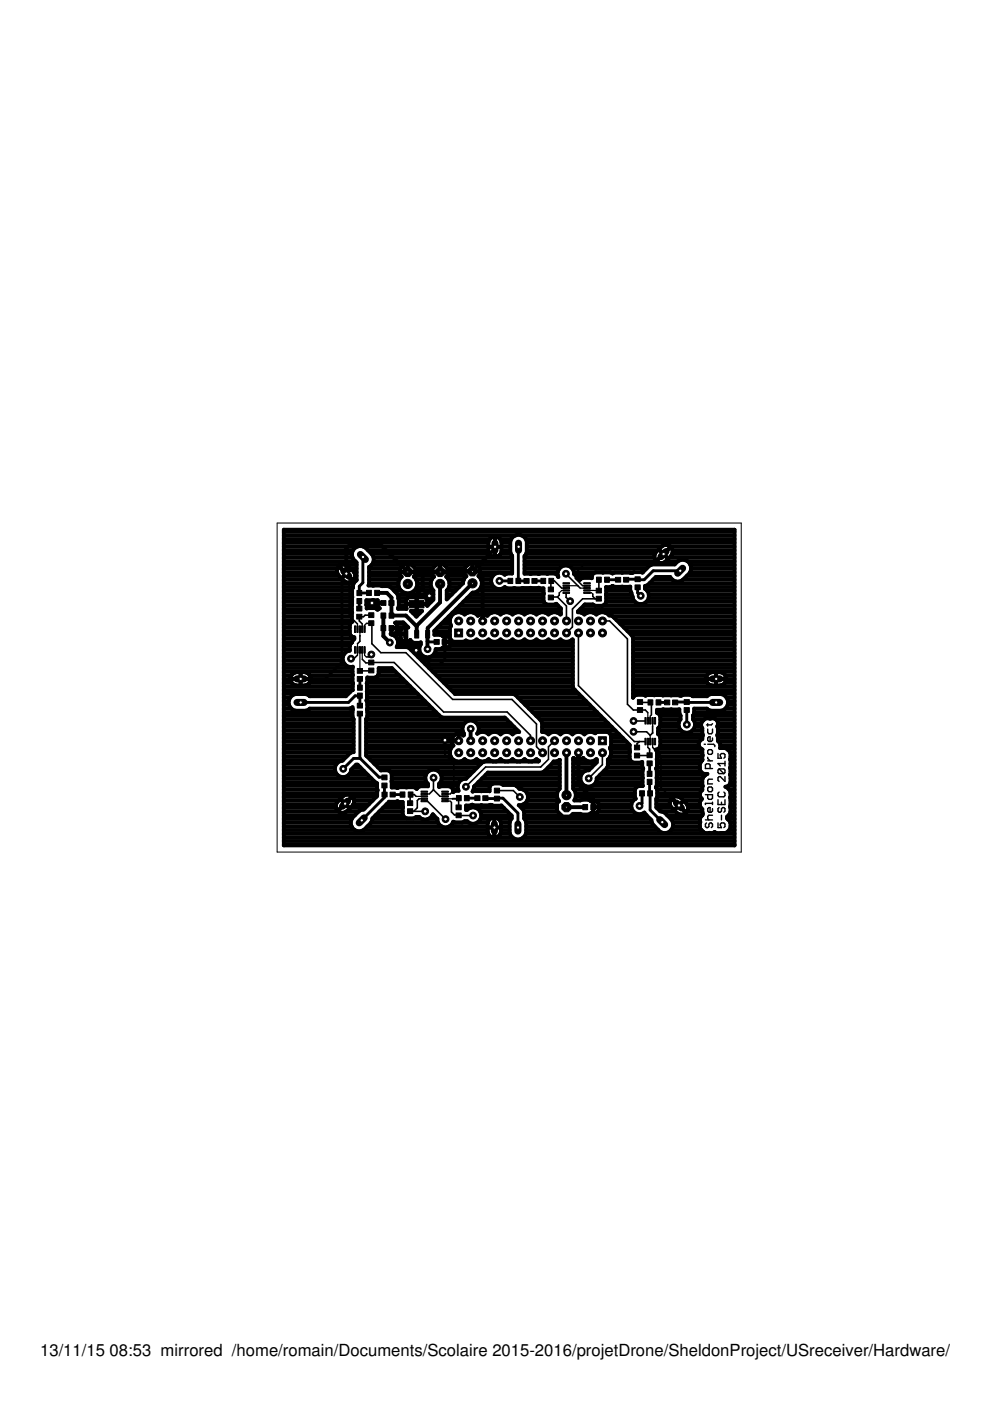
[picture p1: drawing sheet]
<svg xmlns="http://www.w3.org/2000/svg" width="210mm" height="297mm" viewBox="0 0 210 297" stroke-linecap="round" stroke-linejoin="round" font-family="sans-serif">
<defs><g id="words">
<g font-size="3.5">
<text x="8.5" y="287.5">13/11/15</text>
<text x="23.2" y="287.5">08:53 mirrored /home/romain/Documents/Scolaire 2015-2016/projetDrone/SheldonProject/USreceiver/Hardware/receive</text>
</g>
</g></defs>
<g fill="none" stroke="#000" stroke-width=".3">
<path d="M149.3 157.8h.3M150.1 154.6v.7l.2 .3h.5l.3-.3v-.7M150.1 159.2l.2-.3h.5l.3 .3v.5l-.3 .2h-.5l-.2-.2zM150.1 153.4v.5M150.1 157.8h1.2l.3 .3v.2M151.1 156.5v.5l-.3 .2h-.5l-.2-.2v-.5l.2-.3h.3v1M151.1 153.4l-.3 .3h-1M152.2 159.8v1h.8l-.3-.5v-.3l.3-.2h.5l.2 .2v.5l-.2 .3M149.6 168.5h1.5v.7l-.3 .3h-.5l-.2-.3v-.7M149.6 173.8h1.5M149.8 174.5l-.2 .2v.5l.2 .3 .5-.3v-.5l.3-.2h.2l.3 .2v.5l-.3 .3M150.1 167.1l.2-.2h.5l.3 .2v.5l-.3 .3h-.5l-.2-.3z"/>
<path d="M150.1 160.5v.3l.5 .5M150.1 161.3h1M150.6 162.9v-.7l-.3-.3h-.5l-.2 .3v.7h1.5M151.1 170.3h-1.5v.3M151.1 170.1v.5M151.1 171.4v.6l-.3 .2h-.5l-.2-.2v-.6l.5-.2v1M151.1 172.8h-.8l-.2 .3v.5l.2 .2M151.1 165.2h-.8l-.2 .3v.7h1M152.2 174.5v1h.8l-.3-.5v-.3l.3-.2h.5l.2 .2v.5l-.2 .3M152.2 169.6v1h1.5v-1M152.5 171.2l-.3 .2v.6l.3 .2h.2l.3-.2v-.6l.2-.2h.3l.2 .2v.6l-.2 .2M152.5 163l-.3 .3v.5l.3 .2h1"/>
<path d="M152.5 167.9l-.3 .3v.5l.3 .2h1l.2-.2v-.5l-.2-.3M152.5 163h1l.2 .3v.5l-.2 .2M152.5 163l1 1M153 170.1v.5M153 172.8v1M153.7 164.7v1l-1-1h-.2l-.3 .2v.5l.3 .3M153.7 161.4v1M153.7 161.9h-1.5l.5 .5"/>
</g>
<g fill="#000" stroke="#000" stroke-width=".21">
<path d="M75.2 132.7h.2v1.4h-.2zM75.2 137.1h.2v1.4h-.2zM75.7 132.7h.2v1.4h-.2zM75.7 137.1h.2v1.4h-.2zM76.2 132.7h.2v1.4h-.2zM76.2 137.1h.2v1.4h-.2zM75.7 125.2h1v1.1h-1zM75.7 126.9h1v1.1h-1zM75.6 128.5h1.1v1h-1.1zM75.6 130.2h1.1v1.1h-1.1zM76.7 132.7h.2v1.4h-.2zM76.7 137.1h.2v1.4h-.2z"/>
<path d="M77.2 132.7h.2v1.4h-.2zM77.2 137.1h.2v1.4h-.2zM77.7 125.2h1v1.1h-1zM78.2 140h1.1v1h-1.1zM78.2 129.9h1.1v1h-1.1zM78.2 131.6h1.1v1h-1.1zM79.4 125.2h1.1v1.1h-1.1zM80.8 130h1v1.1h-1zM80.8 132.6h1v1.1h-1zM80.7 127.3h1.1v1.1h-1.1zM82.5 130h1v1.1h-1zM82.5 132.6h1v1.1h-1z"/>
<path d="M82.4 127.3h1.1v1.1h-1.1zM85.6 133.7h.9v1.6h-.9zM87.9 133.7h.9v1.6h-.9zM86.8 127.3h3.1v1.6h-3.1zM90.3 133.7h.8v1.6h-.8zM92 135.6h1.1v1h-1.1zM93.7 135.6h1.1v1h-1.1zM107.7 122.6h1v1.1h-1zM109.4 122.6h1v1.1h-1zM111.1 122.7h1.1v1h-1.1zM112.8 122.7h1.1v1h-1.1zM114.7 122.6h1v1.1h-1z"/>
<path d="M116.2 126.2h1.1v1h-1.1zM116.2 124.5h1.1v1h-1.1zM116.4 122.6h1v1.1h-1zM119.4 123.5h1.4v.3h-1.4zM119.4 124.1h1.4v.2h-1.4zM119.4 124.6h1.4v.2h-1.4zM119.4 125.1h1.4v.2h-1.4zM119.4 125.6h1.4v.2h-1.4zM123.8 125.6h1.4v.2h-1.4zM123.8 125.1h1.4v.2h-1.4zM123.8 124.6h1.4v.2h-1.4zM123.8 124.1h1.4v.2h-1.4z"/>
<path d="M123.8 123.5h1.4v.3h-1.4zM126.5 122.4h1v1.1h-1zM126.4 124.7h1.1v1h-1.1zM126.4 126.4h1.1v1h-1.1zM128.2 122.4h1v1.1h-1zM130.5 122.4h1.1v1h-1.1zM132.2 122.4h1.1v1h-1.1zM134.6 122.3h1.1v1h-1.1zM134.6 124h1.1v1h-1.1zM75.8 146.9h1v1.1h-1zM75.8 145.2h1v1.1h-1zM75.8 143.4h1.1v1h-1.1z"/>
<path d="M75.8 141.7h1.1v1h-1.1zM75.8 149.1h1.1v1h-1.1zM75.8 150.8h1.1v1h-1.1zM78.2 141.6h1.1v1.1h-1.1zM134.5 159.7h1.1v1h-1.1zM134.5 158h1.1v1h-1.1zM135.1 150h1.1v1h-1.1zM135.1 148.3h1.1v1.1h-1.1zM136.7 156.5h.3v1.4h-.3zM136.7 152.1h.3v1.4h-.3zM137.2 156.5h.3v1.4h-.3zM137.2 152.1h.3v1.4h-.3z"/>
<path d="M137.7 156.5h.3v1.4h-.3zM137.7 152.1h.3v1.4h-.3zM137.2 159.6h1.1v1h-1.1zM137.4 148.4h1v1.1h-1zM138.2 156.5h.3v1.4h-.3zM138.2 152.1h.3v1.4h-.3zM138.7 156.5h.3v1.4h-.3zM138.7 152.1h.3v1.4h-.3zM139.1 148.4h1v1.1h-1zM140.9 148.4h1.1v1h-1.1zM142.6 148.4h1.1v1h-1.1zM145.1 148.3h1.1v1.1h-1.1z"/>
<path d="M145.1 150h1.1v1h-1.1zM81 166h1.1v1h-1.1zM81 164.3h1.1v1h-1.1zM81 168h1.1v1h-1.1zM82.7 168h1.1v1h-1.1zM84.8 167.9h1.1v1.1h-1.1zM86.4 171.5h1.1v1h-1.1zM86.4 169.8h1.1v1h-1.1zM86.6 167.9h1v1.1h-1zM89.3 167.7h1.4v.3h-1.4zM89.3 168.2h1.4v.3h-1.4zM89.3 168.7h1.4v.3h-1.4z"/>
<path d="M89.3 169.2h1.4v.3h-1.4zM89.3 169.7h1.4v.3h-1.4zM93.7 169.7h1.4v.3h-1.4zM93.7 169.2h1.4v.3h-1.4zM93.7 168.7h1.4v.3h-1.4zM93.7 168.2h1.4v.3h-1.4zM93.7 167.7h1.4v.3h-1.4zM96.7 170.7h1.1v1h-1.1zM96.7 172.4h1.1v1h-1.1zM96.8 168.7h1v1.1h-1zM98.5 168.7h1v1.1h-1zM100.7 168.7h1.1v1h-1.1z"/>
<path d="M102.4 168.7h1.1v1h-1.1zM104.8 168.8h1.1v1h-1.1zM104.8 167.1h1.1v1h-1.1zM123.6 170.6h1v1.1h-1zM125.3 170.6h1v1.1h-1zM135.6 167.7h1v1.1h-1zM137.2 165.2h1v1.1h-1zM137.2 163.5h1v1.1h-1zM137.2 161.3h1.1v1h-1.1zM137.3 167.7h1v1.1h-1z"/>
<circle cx="100.2" cy="121.1" r="1.05"/>
</g>
<g fill="none" stroke="#000" stroke-width=".83">
<path d="M60.2 112.3h95.5v66.9h-95.5zM60.2 119.8h12.1M60.2 119h15.2M60.2 118.2h14.6M60.2 117.4h14.4M60.2 116.6h14.7M60.2 115.9h15.7M60.2 115.1h43.3M60.2 114.3h43.6M60.2 113.5h49.1M60.2 112.8h95.5M72.3 119.8l.7-.1 .6 .2 1.4 1.3a1.42 1.42 0 0 1-.1 1.9"/>
<path d="M72.3 119.8l-.4 .3M73.4 119.8h2.2M76.9 115.9h26.6M78 116.6h25.5M78.8 117.4h24.9M78.8 119.8h6.8M79.2 118.2h29.4M79.2 119h29.4M85.8 119.6h1.3l1 1v1.3l-.4 .4a2 2 0 0 1 .2 2.9 2 2 0 0 1-2.9 0 2 2 0 0 1 .2-2.9l-.4-.4v-1.3zM86.4 119.6v1.7M86.4 119.8h.1M87.3 119.8h5.2"/>
<path d="M93.3 119.6v1.7l.1-.2h8.4M93.3 119.8h.1M94.1 119.8h5.1M100.2 119.5v1.7M100.2 119.8h.1M101.1 119.8h7.5M103.5 115.1a1.41 1.41 0 0 1 1.4-1.3 1.41 1.41 0 0 1 1.4 1.3M103.5 115.9h2.8M103.5 115.1v1.7l.2 .6M104.9 113.8v4.3M104.9 116.4l-4.7 4.7M104.9 117.4h.1"/>
<path d="M104.9 116.6h.1M104.9 115.9h.1M104.9 115.1h.1M104.9 114.3h.1M106 114.3h2.4M106.1 117.4h2.2M106.3 115.1v1.7a1.41 1.41 0 0 1-1 1.2 1.41 1.41 0 0 1-1.6-.6M106.3 116.6h1.9M106.3 115.9h1.9M106.3 115.1h1.9M110.6 113.5h45.1M111.2 119.8h26.8"/>
<path d="M111.2 119h28M111.2 118.2h27.5M111.5 114.3h44.2M111.5 117.4h27.4M111.7 116.6h27.8M111.7 115.9h28.6M111.7 115.1h44M139.7 116.5l-.6 .6a1.43 1.43 0 0 0 0 1.9 1.43 1.43 0 0 0 2 .1l.6-.6M139.7 116.5l2 2M139.9 116.6h.1M139.9 118.2h.1M140.3 115.9l-.6 .6"/>
<path d="M140.3 115.9a1.41 1.41 0 0 1 1.8 0M140.6 117.4h.1M140.7 117.4h.1M141.2 119h2.5M141.4 118.2h.1M141.5 116.6h.1M141.9 118.2h13.8M142.1 115.9l.1 .1M142.1 115.9h13.6M142.2 116l-3.1 3M142.2 116a1.37 1.37 0 0 1 .1 1.9l-.6 .6M142.5 117.4h13.2"/>
<path d="M142.6 116.6h13.1M145.8 119a1.91 1.91 0 0 0-2.8 .7h-4.8l-.4 .2-1.6 1.5h-5.9l-.4 .2M145.8 119a1.79 1.79 0 0 1 .4 2.5l-1.5 1.5a1.76 1.76 0 0 1-2.6-.7h-3.1l-1.6 1.7-.6 .2v.6a1.75 1.75 0 0 1 0 3 1.75 1.75 0 0 1-2.7-1.3M145.8 119h9.9M146.4 119.8h9.3M60.2 134.6h14.1M60.2 124.5h14.6M60.2 121.3h11.3M60.2 133h14M60.2 139.3h12.5M60.2 138.5h12.9M60.2 137.7h14"/>
<path d="M60.2 136.9h14M60.2 136.2h14.5M60.2 135.4h14.9M60.2 133.8h14M60.2 132.3h14.1M60.2 131.5h14.4M60.2 130.7h14.4M60.2 129.9h14.5M60.2 129.1h14.4M60.2 128.4h14.4M60.2 127.6h14.5M60.2 126.8h14.5"/>
<path d="M60.2 126h14.5M60.2 125.2h14.5M60.2 123.7h14.8M60.2 122.9h12.5M60.2 122.1h11.7M60.2 120.5h11.4M71.6 120.5l-.1 .7 .2 .6 1.3 1.4a1.42 1.42 0 0 0 1.9-.1M71.9 120.1l3 3M71.9 120.1l-.3 .4M72.3 120.5h.1M72.7 139.3a1.74 1.74 0 0 0 2.1 2.1v4.9M72.9 122.1h.1"/>
<path d="M73.1 121.3h.1M73.7 121.3h.1M73.9 122.1h.1M74.3 120.5h1.3M74.4 120.6l-2 2M74.7 122.9h.1M75.1 121.3h.5M75.1 122.9h.5M75.3 122.1h.3M77.7 127.3h2.4v1.2l.4 .5-.4 .3-.6-.4-1.8 .1zM77.7 127.6h2.4M77.7 128.4h2.4"/>
<path d="M78.3 121.3h6.5M78.3 123.7h6.2M78.3 122.9h6.4M78.3 122.1h6.7M78.3 120.5h6.6M78.8 127.8h2.5M79.9 129.1h.3M79.9 125.7h2.1l1 1v3.8h3.1l2.2 2.3M81.3 127.8v.1M81.3 130.5v4.4l1.3 1.3M82.7 124.5h1.9M83 133.8h.1"/>
<path d="M83 127.8h.1M83.2 134.6h1.8M83.6 125.2h1.5M83.8 132h1.7l1.1 1-1.2 .1M83.8 132v.1M83.8 132.1l.3 .5v1.4l-.4 .4h-.9l.1 .1a1.73 1.73 0 0 1 1.2 2.7h2.2l.4 .2 9.8 9.7M83.9 133.2l1.3 1.3M84 132.3h1.8M84.1 133.2h-1.1v1.2M84.1 133h1.4M84.1 133.8h.9M84.2 135.4h.8"/>
<path d="M84.2 136.9h4.8M84.3 126h7.6M84.4 136.2h3M84.5 126.8h1.9M84.6 128.4h1.5M84.6 127.6h1.5M84.8 121.3h10.1M85 134.5h1.1M85.4 133.1l-.3 .2-.1 .3v1.7l.1 .4 .5 .2h.9l.5-.2 .4 .4 .3 .2 1.5-.1v.4a1.74 1.74 0 0 0 .9 2.7 1.74 1.74 0 0 0 2.3-1.7h.9l.6-.3h1l.3-.2 .3-.4v-1.3l.3 .5 .4 .2h2.1l.5-.3a1.76 1.76 0 0 0 2.2-.2 1.75 1.75 0 0 0 2.6 0 1.75 1.75 0 0 0 2.5 0 1.75 1.75 0 0 0 2.6 0 1.75 1.75 0 0 0 2.5 0 1.74 1.74 0 0 0 2.5 0 1.74 1.74 0 0 0 2.6 0 1.74 1.74 0 0 0 2.5 0 1.74 1.74 0 0 0 2.6 0l.1 10 .1 .4 11.9 11.9v3l.4 .6 .4 .2h1.5l.4-.2v1l.2 .5-.2 .3 .1 3.3h-.9l-.6 .5-.2 .4v1.5l.2 .3M85.8 134.5h.1M86 133v2.9M86 135.7l2.2 2.2"/>
<path d="M86 134.6h.1M86 135.4h.1M86 133.8h.1M86.1 128.1h4.5M86.2 129.1v-2l.2-.3 .3-.2h3.4l.5 .5v1.4l1.3-1.4v-1.9a1.92 1.92 0 0 1 .1-2.9l-.3-.4v-1.3l.9-1h1.4l.9 1v1.3l-.3 .4a1.9 1.9 0 0 1 .1 2.9v1.9l3.5-3.5 .3-1 .4-.4-.4-.4v-1.3l1-1h1.3l1 1v1.3l-.3 .4a1.96 1.96 0 0 1 .6 2.1 1.96 1.96 0 0 1-1.9 1.3l-8.1 8.1v.9h3.3M86.2 129.1h.1M86.2 129.1h-1.8l.2-.5-.1-2.2-.3-.5-1.4-1.4-.5-.2-1.7-.2h-2.5l.2-.3v-3.6a1.75 1.75 0 0 0 .7-2.6l-1.6-1.5a1.84 1.84 0 0 0-2.6 .6 1.84 1.84 0 0 0 .8 2.6v3.7a1.69 1.69 0 0 0-.8 1.6l-.1 .4-.1 3.3v3.1l.1 .4-.4 .3-.1 .4v1.8a.94 .94 0 0 0 .9 .8v.4l-.9 1.4v1a1.65 1.65 0 0 0-1.5 1.4M86.4 121.3l-5.8-5.9h-6.3l-.9 .9v5.3M86.4 121.3l-.3 .3M86.4 120.5h.1M87.1 137.7h1.8M87.1 129.5h2.4l-1.2 1.2z"/>
<path d="M87.5 129.9h1.6M87.8 125.2h4.1M87.9 138.5h1.2M87.9 122.1h4M88.1 120.5h3.6M88.1 121.3h3.6M88.2 122.9h3.3M88.3 130.7h.1M88.3 124.5h3.1M88.3 129.1h.1M88.3 128.4h.1M88.3 127.6h.1"/>
<path d="M88.3 126.8h.1M88.4 123.7h2.9M88.6 139.3h1.5M89.5 124.8l-1.2 1.1v3.6M89.5 124.8l1.5 1.5M89.9 121.3l-.3 .2v3.2l-.1 .1M90.4 126.8h1.5M90.6 128.4h.1M90.6 127.6h.8M91.1 139.3h30.4M92.1 133.8h3.3M92.1 138.5h29.4"/>
<path d="M92.4 137.7h29.1M92.8 133h2.6M93.3 123.8v3.9l-5 5v1.8M93.3 120.5h.1M93.6 132.3h1.9M94.3 134.9v2.4M94.3 136.1h1.2M94.3 136.9h.1M94.3 136.2h.1M94.3 135.4h.1M94.4 131.5h1M94.7 126.8h.3"/>
<path d="M94.7 126h1.1M94.7 125.2h1.9M94.7 122.1h4.1M94.9 120.5h3.6M94.9 121.3h3.6M95.1 122.9h3.2M95.1 130.7h.5M95.2 124.5h2.2M95.3 123.7h2.8M95.4 136.9h26.1M95.5 136.2h26M95.9 129.9h.7"/>
<path d="M96.7 129.1h22.2M97.5 128.4h20.8M97.9 129.9h1.2M98.3 127.6h17M99 126.8h16.2M99.8 126h15.4M100.2 120.5h.1M100.2 123.7l-9.5 9.5-.1 4.4M100.4 129.9h3.8M101.4 125.2h13.8M101.5 122.1h3M101.6 121.1l.7 .8v9.8"/>
<path d="M101.8 121.3h6.8M101.8 120.5h6.8M102 124.5h2.7M102 122.9h2.1M102.2 123.7h2M102.3 131.5h.1M102.3 130.7h.1M105.5 129.9h1.3M107 121.8a1.75 1.75 0 0 0-2.4 .2 1.75 1.75 0 0 0 0 2.4 1.75 1.75 0 0 0 2.4 .1M107 124.5h.1M107 121.8h.1M107 124.5l.5 .2 6.7-.1 1 .1v2.7l.2 .3 .6 .5h1.5l.4-.2 1 1-.1 1.3a1.8 1.8 0 0 0-2.5 0 1.8 1.8 0 0 0-2.6 0 1.8 1.8 0 0 0-2.5 0 1.8 1.8 0 0 0-2.5 0 1.8 1.8 0 0 0-2.6 0 1.84 1.84 0 0 0-2.8 .3 1.53 1.53 0 0 0-2 0 1.85 1.85 0 0 0-2.8-.3 1.87 1.87 0 0 0-2.5-.1 1.87 1.87 0 0 0-.3 2.5l-.3 .5v2.1l-.5-.4h-1l-.6-.3"/>
<path d="M108 129.9h1.3M110.6 129.9h1.2M111.2 121.3h7M111.2 120.5h7.4M113.1 129.9h1.3M115.7 129.9h1.2M118.2 129.9h.7M118.3 122.1h.1M121.3 120.5h15.8M121.7 121.3h12.7M122.1 122.1h3.4M122.9 122.9h.1"/>
<path d="M123 129.1h32.7M123.3 129.9h1.2M123.8 128.4h2.2M125.8 129.9h1.3M126.3 121.3a1.02 1.02 0 0 0-.8 1.3l-2-.1-.6 .4-1.2-1.2a1.73 1.73 0 0 0-2.1-1.8 1.73 1.73 0 0 0-1.2 2.4l-.4-.5-.4-.2h-6.4v-3.7l.5-.9v-2.2a1.79 1.79 0 0 0-1.8-1.4 1.79 1.79 0 0 0-1.7 1.4v2.2l.4 .8v3.8h-1.1l-.5 .2M127.7 121.3h.3M127.9 128.4h27.8M128.3 129.9h27.4M128.5 126.1v1.5l-.4 .7-.4 .1h-1.5l-.5-.3h-1.7l-1.5 1.5v.2h.5l.9 .5a1.79 1.79 0 0 1 2.5 0 1.8 1.8 0 0 1 2.8 .2l.7 .2 4.1 4.1 .2 .4v12.7l.4-.4 .4-.2h1.5l.4 .2 .3-.1 7.2 .1 .5-.2h1.5l.5 .3h3l.8-.4h2.2a1.8 1.8 0 0 1 1.5 1.7 1.8 1.8 0 0 1-1.5 1.8h-2.2l-.8-.5h-2.7v1l-.2 .4a1.58 1.58 0 0 0 .3 1.7 1.75 1.75 0 0 1-2.1 2 1.75 1.75 0 0 1-.9-2.8l-.3-2.1-4.7 .1v.7l.5 .4 .2 .3v1.8l-.4 .7M128.5 126h5.4M128.5 127.6h6.1M128.5 126.8h5.7"/>
<path d="M128.5 125.2h5.1M129.4 121.3l.5 .3M129.9 124.2h.1M129.9 121.6h.1M129.9 124.2l-.5 .3M129.9 124.2l.4 .2h3.3v.8l.5 1.2M129.9 130.7h25.8M130.7 131.5h25M131.5 132.3h24.2M132.3 133h23.4M133.1 133.8h22.6M133.6 124.5h-5.1v1.6"/>
<path d="M133.8 134.6h21.9M134.1 126.4v.1M134.2 139.3h21.5M134.2 138.5h21.5M134.2 137.7h21.5M134.2 136.9h21.5M134.2 136.2h21.5M134.2 135.4h21.5M136 121.3h.3M136.8 124.5h18.9M137 127.6h18.7M137.2 125.2h18.5"/>
<path d="M137.5 126.8h18.2M137.6 126h18.1M137.7 123.7h18M138.5 122.9h4.1M144.8 122.9h10.9M145.6 122.1h10.1M146.3 121.3h9.4M146.5 120.5h9.2M60.2 141.6h14.5M60.2 150.2h1.6M60.2 155.7h14.8M60.2 147.1h13.7"/>
<path d="M60.2 159.6h14.2M60.2 158.8h14.8M60.2 158h14.8M60.2 157.2h14.8M60.2 156.5h14.8M60.2 154.9h14.8M60.2 154.1h14.8M60.2 153.3h14.8M60.2 152.5h14.8M60.2 151.8h14.5M60.2 151h14.5M60.2 149.4h1.1"/>
<path d="M60.2 148.7h1M60.2 147.9h1.3M60.2 146.3h14.6M60.2 145.5h14.6M60.2 144.8h1.6M60.2 144h1.4M60.2 143.2h1.6M60.2 142.4h14.5M60.2 140.8h12.9M60.2 140.1h12.5M61.6 143.9h4.3M61.9 143l1-.5h1.7a1.41 1.41 0 0 1 1.3 1.4 1.41 1.41 0 0 1-1.3 1.4h-1.7a1.4 1.4 0 0 1-1.2-.8 1.4 1.4 0 0 1 .2-1.5z"/>
<path d="M63.7 142.5v2.8M63.7 144.8h.1M63.7 144h.1M63.7 143.2h.1M65.6 144.8h9.2M65.7 143.2h9.1M65.9 144h8.8M74.2 150.2h.5M74.8 146.3l-1.5 1.3h-7.6l-.9-.4h-2.2a1.8 1.8 0 0 0-1.4 1.7 1.8 1.8 0 0 0 1.4 1.8h2.2l.9-.5h8.4l.6-.3v2.1l.3 .5v7l-.8 .2-1.6 1.6a1.74 1.74 0 0 0-1.6 1.8 1.74 1.74 0 0 0 1.7 1.7 1.74 1.74 0 0 0 1.8-1.6l1-1.1h.3l3.8 3.8 .3 .2 .2 1.5-.1 1.2-2.9 2.8-.9 .3-1.5 1.6a1.79 1.79 0 0 0 .4 2.5M77.6 155.7h19M77.6 159.6h17.8M77.6 158.8h18"/>
<path d="M77.6 158h18.5M77.6 157.2h18.2M77.6 156.5h18.3M77.6 154.9h20.5M77.6 154.1h20.5M77.6 153.3h20.9M77.6 152.5h29.9M77.7 148.5l.2-4.9 1.6 .1 .3-.2 .5-.6v-1.3h2.8l10.3 10.4 .4 .1h13.2l3.1 3.1h-.5l-.9 .5M77.7 148.5l.2 .4v3.1l-.3 .5v7.7l3.2 3.1M77.7 148.5h.1M77.8 148.7h12.3M77.8 147.1h10.7"/>
<path d="M77.8 147.9h11.5M77.8 146.3h10M77.8 145.5h9.2M77.8 144.8h8.4M77.9 150.2h13.8M77.9 151.8h15.3M77.9 151h14.5M77.9 149.4h13M77.9 144h7.5M80.1 143.2h4.5M80.3 142.4h3.5M89.4 140.1h32.1"/>
<path d="M90.2 140.8h31.3M91 141.6h30.5M91.8 142.4h29.7M92.5 143.2h29M93.3 144h28.2M94.1 144.8h27.4M94.3 156.9h2.8l.1 .2M94.9 145.5h26.6M95.7 146.3h26.2M95.7 157.1h1.6M95.9 156.5l-.2 .7 .4 .8M96.1 158v.1a1.88 1.88 0 0 0 .1 3.1"/>
<path d="M96.4 147.1h26.3M97.2 155.6v1.5M97.2 155.7h.1M97.2 156.5h.1M97.9 155.7h.5M98.1 154.2v.7l.3 .6-.1 .5a1.49 1.49 0 0 0-2.4 .5M98.1 154.2a1.76 1.76 0 0 1 1.7-1.5 1.76 1.76 0 0 1 1.7 1.5M99.8 154.5v2.6M101 153.3h7.2M101.2 155.5v.1a1.77 1.77 0 0 1 2.4 .1M101.5 154.9h8.3M101.5 154.1h7.5"/>
<path d="M101.5 154.2v.7l-.3 .6M103.6 155.7h.1M103.6 155.7a1.75 1.75 0 0 1 2.5 0M106.1 155.7h.1M106.1 155.7a1.75 1.75 0 0 1 2.6 0M108.6 155.7h.1M108.8 147.1l.4 .2 5.5 5.5 .2 .5v1.9h.5l.9 .5M109.8 147.9h13.7M110.6 148.7h13.6M111.4 149.4h13.6M112.1 150.2h13.7M112.9 151h13.7"/>
<path d="M113.7 151.8h13.7M114.5 152.5h13.6M114.9 154.9h15.6M114.9 154.1h14.8M114.9 153.3h14M116.3 155.7h.1M116.3 155.7a1.74 1.74 0 0 1 2.5 0M118.8 155.7h.1M118.8 155.7a1.74 1.74 0 0 1 2.6 0M120.1 159.6v9M121.3 155.7h.1M121.4 155.7a1.74 1.74 0 0 1 2.5 0"/>
<path d="M122.6 159.6v6.7l3.2 3.1v2.9M122.6 159.6h.1M123.9 155.7h.1M123.9 155.7a1.76 1.76 0 0 1 2.3-.2l.5-.3h2.1l.6 .4 .2 .4v2.1l-.3 .5a1.84 1.84 0 0 1-.4 2.4v1.4l-.2 .4-2.2 2.2a1.74 1.74 0 0 1-1.7 1.8 1.74 1.74 0 0 1-1.8-1.8 1.74 1.74 0 0 1 1.8-1.7l1.7-1.7-.1-.7a1.81 1.81 0 0 1-2.7-.2 1.54 1.54 0 0 1-2 0M129.4 158.8h4.1M129.4 155.7h1.9M129.6 159.6h3.9M129.6 158h3.9M129.6 157.2h3.2M129.6 156.5h2.5M134.2 141.6h21.5M134.2 147.1h21.5"/>
<path d="M134.2 147.9h.1M134.2 146.3h21.5M134.2 145.5h21.5M134.2 144.8h15.7M134.2 144h15.5M134.2 143.2h15.7M134.2 142.4h21.5M134.2 140.8h21.5M134.2 140.1h21.5M139.3 159.6h9.6M139.3 151h4.7M139.5 158.8h9.2"/>
<path d="M139.6 154.4h.1M139.6 154.4v1.3M139.6 155.7h9.3M139.6 154.9h4.8M139.6 155.7l.4 .6v1.8a.99 .99 0 0 1-1 .8l.3 .5v1.7M139.8 154.1h4.2M140 151.8h4.3M140 158h8.1M140 157.2h8.3M140 156.5h8.9M140 153.3h3.9M140 152.5h4.2"/>
<path d="M146.8 154.9h2.1M146.9 151.8h8.8M147 152.5h2.3M147.2 151h8.5M147.3 154.1h1.4M147.3 153.3h1.4M148.1 158a1.15 1.15 0 0 1 .8-1.3l.1-.8-.1-1.5a1.11 1.11 0 0 1-.1-1.4l.6-.5 .4-.2 .8 .1a1.15 1.15 0 0 1 1.3 .2 1.15 1.15 0 0 1 .2 1.4l.1 .3v1.3l-.1 .3 .1 .3a1.86 1.86 0 0 0 .5 1.6v.8a1.75 1.75 0 0 1 1.8 .5 1.75 1.75 0 0 1 .3 1.9l.1 .2M148.1 158l.2 .5 .6 .4v1.4M149.7 143.9h4.3M149.9 143.2a1.4 1.4 0 0 0 1.1 2.1h1.7a1.4 1.4 0 0 0 1.1-2.1M149.9 143.2l.4-.5 .7-.2 1.9 .1 .6 .3 .3 .3M151.8 152.5h3.9"/>
<path d="M151.8 142.5v2.8M151.8 144.8h.1M151.8 144h.1M151.8 143.2h.1M152.1 154.1h3.6M152.2 155.7h3.5M152.2 156.5h3.5M152.2 154.9h3.5M152.2 153.3h3.5M152.4 157.2h3.3M152.7 158h3M153.7 144.8h2"/>
<path d="M153.8 143.2h1.9M153.8 150.2h1.9M154 144h1.7M154 147.9h1.7M154.2 158.8h1.5M154.3 149.4h1.4M154.3 148.7h1.4M154.8 159.6h.9M60.2 174.4h14.2M60.2 169.7h11.6M60.2 179.1h95.5M60.2 178.3h95.5"/>
<path d="M60.2 177.5h44.2M60.2 176.8h43.3M60.2 176h15M60.2 175.2h14.3M60.2 173.6h14.4M60.2 172.8h15.1M60.2 172.1h11.6M60.2 171.3h11M60.2 170.5h11.1M60.2 169h12.4M60.2 168.2h19.8M60.2 167.4h19.8"/>
<path d="M60.2 166.6h19.7M60.2 165.8h19.3M60.2 165h18.5M60.2 164.3h11.3M60.2 163.5h10.9M60.2 162.7h10.8M60.2 161.9h11.2M60.2 161.1h12.5M60.2 160.4h13.3M71.2 171.3l.4 .6M72.2 169.4l1.9 2M72.2 169.4l-.9 1-.1 .9"/>
<path d="M72.2 171.3h.1M72.5 169.7h.1M73 170.5h.1M73.3 170.5h.1M73.4 172.1h2.7M73.8 169.7h.1M73.9 164.3h4.1M74 171.3h.1M74.1 171.4l-.6 .6a1.37 1.37 0 0 1-1.9-.1M74.3 171.3h3.1M74.4 163.5h2.8M74.6 169h.1"/>
<path d="M74.7 168.9l-3.1 3M74.8 169a1.46 1.46 0 0 0-2.1-.2l-.5 .6M74.8 169a1.48 1.48 0 0 1 0 1.8l-.7 .6M74.8 169h5M74.9 170.5h3.3M74.9 162.7h1.5M75.1 169.7h3.9M77.1 176h26.3M77.8 160.4h17.8M77.9 175.2h15.7M78.6 161.1h17.6M78.7 174.4h14.2"/>
<path d="M78.7 174.4l-1.5 1.6-.7 .2h-.7l-.7-.2M79 173.6h10.5M79.4 161.9h22.6M79.6 172.8h5.9M80.1 162.7h21.1M80.4 172.1h5M80.8 163.3h1.5l.3 .2M81.2 171.3h4.2M82 170.5h3.4M82.5 170h.1M82.5 170l-3.5 3.5-.3 .9M82.6 163.5l.5 .6v1.7"/>
<path d="M82.6 163.5h8.3M83.1 165.8v1.2l1.2 .1M83.1 166.6h7.6M83.1 165.8h7.3M83.1 165h7.1M83.1 164.3h7.2M84.3 167.1h.1M84.3 169.9l1.1 .1v1.3M84.3 169.9h.1M84.3 169.9l-1.8 .1M85.4 171.3v1.4l.4 .7 .4 .1h1.5l.5-.3h.7a1.69 1.69 0 0 0 2.9-.6l.9 1M90.8 173.6h1.9"/>
<path d="M91.7 172.8h.2M92.7 173.6a1.72 1.72 0 0 0 1.5 1.8 1.72 1.72 0 0 0 1.9-1.2M92.9 163.4a1.74 1.74 0 0 0-2.4 .4 1.74 1.74 0 0 0 .2 2.4v.5h-1.6l-.8 .6-.5-.4h-3.2l-.3 .2M92.9 163.5h7.5M93.1 166.6h3.9M93.4 165.8h3.9M93.5 164.3h6.2M93.6 165h5.3M95.3 175.2h8.1M96 174.4h3.4M96 167.4h1.1M96.1 174.2h.1"/>
<path d="M96.1 174.2l.4 .2M96.2 161.2a1.78 1.78 0 0 0 2.3-.3 1.75 1.75 0 0 0 2.5 0l1 .5 12.2 .1 .1-.2-.3-.1M98.3 161.1h.4M98.8 171.3h.9M100.1 170.6l-1.3 .2v.9h.2a1.74 1.74 0 0 1 2.5 0 1.74 1.74 0 0 1 0 2.5 1.74 1.74 0 0 1-2.5-.1h-.5l-.5 .3M100.1 170.6h.1M100.4 167.4h3.4M100.6 166.6h3.3M100.9 161.1h.4M100.9 171.3h5.9M101.2 174.4h2.2M101.4 165.8h17.3"/>
<path d="M101.8 172.1h5.8M101.9 173.6h2M102 172.8h6.4M102.2 165h16.5M103 164.3h15.7M103.4 161.2l-1.1 .4-3.5 3.5a1.71 1.71 0 0 0-1.6 2.6h-.6l-.5 .3a1.04 1.04 0 0 0-.8-1.3h-1.8l-.4 .2v-.7a1.71 1.71 0 0 0-.2-2.8M103.4 161.2l.2-.3 .2 .3M103.4 161.1h.4M103.4 175.5h2.8M103.4 174.4v1.9a1.41 1.41 0 0 0 1.4 1.3 1.41 1.41 0 0 0 1.4-1.3v-1.9M103.8 161.2l.7 .2M103.9 173.6l-.5 .8"/>
<path d="M103.9 173.6a1.41 1.41 0 0 1 1.8 0M104.8 173.3v4.3M104.8 174.4h.1M104.8 177.5h.1M104.8 176.8h.1M104.8 176h.1M104.8 175.2h.1M104.8 173.6h.1M105.3 177.5h3.3M105.7 173.6l.5 .8M105.7 173.6h2.7M105.9 161.2l.2-.3 .2 .3"/>
<path d="M105.9 161.2l-.7 .2M105.9 161.1h.4M106.1 176.8h2M106.2 174.4h1.9M106.2 176h1.9M106.2 175.2h1.9M106.3 161.2l.7 .2M108.5 161.2l.2-.3 .2 .3M108.5 161.2l-.7 .2M108.5 161.1h.4M108.9 161.2l.7 .2M109.5 166.6h9.2"/>
<path d="M110.6 171.3h7.5M110.8 167.4h7.7M111 177.5h44.7M111 161.2l.2-.3 .2 .3M111 161.2l-.7 .2M111 161.1h.4M111 170.5h7.1M111.1 172.1h7.1M111.1 172.8h7.9M111.2 173.6h26.7M111.4 161.2l.7 .2M111.5 176.8h44.2"/>
<path d="M111.6 174.4h26.6M111.6 176h28M111.6 175.2h27.2M111.7 168.2h6.4M111.8 169.7h6.6M111.9 169h6.2M113.5 161.2l.2-.3 .3 .3M113.5 161.2l-.7 .2M113.5 161.1h.4M115.5 163.5h3.2M116.2 162.7h2.5M117 161.9h1.7"/>
<path d="M118.4 169.7a1.91 1.91 0 0 1 .3-2.5v-6.1l-.8 .3h-.5l-2.1 2.2-.4 .2h-11.5l-2.9 3v.4l-.3 .6h3.6l.1-1.3 .7-.4h1.5l.6 .3h2.4l.4 .2 .6 .7a1.74 1.74 0 0 1 1.9 1.8 1.74 1.74 0 0 1-2 1.6l.9 1 .2 .4v1.4l.5 .8v2.3a1.79 1.79 0 0 1-1.8 1.4 1.79 1.79 0 0 1-1.7-1.4v-2.3l.4-.8v-.5l-2.2-2.2h-1.7l-.4-.2-3.7 .2-.4-.2M118.4 169.7l.2 .2-.5 .4v1.7l1.2 1.1h1.6l.6-.5 3.3 .1 .5-.4h1.3l.3-.6v-1.2l-.1-.3-.5-.3h-1l-.2-.2M118.6 161.1h.1M120.1 171.1h4M121.2 172.8h15.9M121.5 166.6h2.6M121.5 165.8h1.8M121.5 165h1.6M121.5 164.3h1.8M121.5 163.5h2.6M121.5 162.7h4M121.5 161.9h4.7"/>
<path d="M121.5 161.1h2.6M121.6 160.7h.1M121.6 160.7l-.1 6.5 .6 1M121.7 167.4h12.9M122.1 168.2v.8l-.3 .7 3-.1 .3 .1M122.1 169h12.5M122.1 168.2h12.5M122.6 160.4h.1M125.1 169.7h9.2M125.5 166.6h10.8M125.8 171.1h1.1M125.8 172.1h.1"/>
<path d="M125.8 171.3h.1M125.8 170.5h.1M126.2 161.1h.3M126.3 165.8h9.9M126.5 165h9.7M126.8 172.1h7.5M126.9 170.5h7M126.9 171.3h7M127.2 164.3h9M128 163.5h8.2M128.8 162.7h7.4M128.9 161.9h7.3"/>
<path d="M128.9 161.1h4.7M129.4 160.4h4.1M133.9 170.5a1.75 1.75 0 0 0 .7 1.9 1.75 1.75 0 0 0 2-.1l1.5 1.6 .3 .9 1.5 1.5a1.8 1.8 0 0 0 2.8-1.1M134.8 169.4l-.7 .5-.2 .6M134.8 169.3v.1M139.1 166.9l.2 .6-.2 3.7 .9 .8 .9 .3 1.5 1.5 .3 .7v.7M139.1 166.9h.1M139.1 169.7h3M139.1 170.5h2.9M139.2 166.6h9.8M139.2 162.7h9.2M139.3 171.3h3.2"/>
<path d="M139.3 165.8h9.6M139.3 165h9.7M139.3 164.3h10.3M139.3 163.5h9.2M139.3 161.1v1.4l-.2 .5 .2 .3v3.2l-.2 .4M139.3 161.9h9.1M139.3 161.1h9.6M139.3 160.4h9.6M139.3 167.4h9.6M139.3 169h3.6M139.3 168.2h9.1M140.4 172.1h2.8"/>
<path d="M141.4 172.8h7.5M142.2 173.6h6.2M142.3 176h6.4M142.4 169.2l3.1 3.1M142.7 174.4h5.7M142.7 175.2h5.7M142.9 168.9a1.43 1.43 0 0 0-.6 2.3l.6 .6M142.9 168.9h1.1M142.9 169.7h.1M142.9 171.8l.7 .6a1.37 1.37 0 0 0 1.9-.1M143.4 171.3h.1M143.7 170.5h.1"/>
<path d="M144 168.9l.9 .9M144 169h4.5M144.2 170.5h.1M144.5 171.3h.1M144.9 169.7h3.6M144.9 169.8l-2 2M144.9 169.8l.6 .6a1.38 1.38 0 0 1 .2 1.6M145.2 172.1h.1M145.6 170.5h2.8M145.6 172.1h3.3M145.7 172l-.2 .3M145.9 171.3h2.7"/>
<path d="M148.6 175.9h.1M148.6 161.5a2.21 2.21 0 0 0 0 2.1l.7 .5h.7l-.9 .7-.2 .4v2.3a1.14 1.14 0 0 0-.1 1.9 1.38 1.38 0 0 0 .1 2.2l.1 .9-.1 .4M148.6 161.5v.1M148.6 175.9l.6 .6M148.9 176.2h.1M148.9 172.9a1.12 1.12 0 0 0-.4 1.4l-.1 1.2 .2 .4M148.9 160.3v.9l-.3 .3M148.9 172.9h.1M149.2 176.5h.1M154.3 173.6h1.4M154.4 166.6h1.3M154.5 172.8h1.2"/>
<path d="M154.6 167.4h1.1M154.6 176h1.1M154.8 164.3h.9M154.8 174.4h.9M154.8 162.7h.9M154.9 169h.8M154.9 171.2v1l-.2 .4-.6 .6v.3a1.72 1.72 0 0 1 .7 2.2 1.72 1.72 0 0 1-2 .9h-.8l-.4-.1a4.3 4.3 0 0 1-2.4 0M154.9 161.2v4.7a1.12 1.12 0 0 1-1.1 .9 1.67 1.67 0 0 1 1 2.3l.1 2.1M154.9 169.7h.8M154.9 175.2h.8M154.9 172.1h.8M154.9 171.3h.8"/>
<path d="M154.9 170.5h.8M154.9 168.2h.8M154.9 165.8h.8M154.9 165h.8M154.9 163.5h.8M154.9 161.9h.8M154.9 161.1h.8M154.9 160.4h.8"/>
</g>
<g fill="none" stroke="#000" stroke-width=".25">
<path d="M75.8 132.3v1.1M75.8 136.5v2.4M76.3 133.4h.1M76.3 133.4v1.4M76.3 137.8v4.4M76.8 137.8v2M76.8 132.3v1.1M77.3 137.8v1.1l.5 .4M77.7 132.2l-.4 .4v.8M119.1 124.7h1M120.1 124.2h2.4M120.1 125.7v.2"/>
<path d="M120.1 125.9h-.1M120.1 125.2h-1l-.5 .5M123 124.7h1.5M123.5 124.2h1M124.5 125.7h.9l.3 .2M124.5 125.2h2.4M136.9 152.8l-.1 .1M136.9 157.2h-.2M137.4 151.1v1.7M137.4 157.2v1.3M137.9 155.9v1.3M138.1 151.6l-.2 .2v1"/>
<path d="M138.4 152.8v1.1M138.4 157.2v1.3M88.2 168.8h1.8M88.9 169.4h1.1M90.6 169.8l-.6 .1M91 168.3l-1 .1M93.3 168.8h1.1M94.4 169.4h1.6M94.4 169.9l1-.1 .3 .3M95.5 168.3l-1.1 .1M96 169.4h.1"/>
</g>
<g fill="none" stroke="#000" stroke-width=".34">
<path d="M140.7 117.5l-1.9 1.9h-14.6l-2.2 2.1v1.2l1.5 1.5M73.4 121.6l.6 .6v8.3l1.8 1.8M75.8 138.9l-.8 .8h-.6M76.3 134.8v1.2l-.5 .5M76.3 134.8h.1M76.8 139.8l.8 .7h6l10.5 10.5h13.4l5 4.9v1.2M77.7 132.2l1-.1 .1 .1v4.3l2 1.9h5.3l9.9 9.9h12.5l5.2 5.2v4.8l1.3 1.3M78.7 138.8l-.5 .5h-.4M78.7 130.4h-1.3l-.3 .4-.9-.1v1l.6 .6M118.2 126.6l-1.4 .1M118.2 126.6l1.9 1.9v3.2M118.6 125.7v.5l-.4 .4"/>
<path d="M119.1 124.7l-1.5-1.5h-.7l-.1 1.8M120 121.6l3 3.1M120 125.9v.8l.9 .8M122.6 134.2v11.2l11.9 11.8h2.1M125.7 125.9v.5l.5 .6M127 126.9l-3.5 .1-2.1 2.1v3.8l-1.3 1.3M127 122.9l-.1 2.3M127.7 131.7h1.5l3.8 3.8v13.8l1.3 1.2h2.5l.6 .6M78.7 142.2h-2.4M94.3 156.9v3.1l1.9 1.9v5.7l-.7 .7M117.6 157.1l-1.3 1.2v2.7l-1.7 1.6h-11.6l-4.2 4.2M127.7 159.6v2.5l-2.9 2.9"/>
<path d="M134.3 152.9h2.5M134.3 155.2h2.8l.8 .7 .5-.5M135.6 157.2l-.5 .5v.8M135.7 148.8l2.2 .1M137.4 158.5l.3 .3v1.4h-2.6M137.9 148.9v.1M137.9 148.9l.2 .2v2.5M138.4 158.5l1.7 1.7v6.8l3.8 3.8M138.4 153.9v1.5M138.4 155.4h.1M87 172h3.1M88.2 168.8l-.4-.3-.8 .1v1.7"/>
<path d="M88.9 169.4l-.4 .3v1.6l-.8 .7M90.6 169.8l3.8 3.9M91.9 164.9v2.5M91.9 167.4l-.9 .9M91.9 167.4l1.4 1.4M95.7 170.1v2l.7 .7 3.9 .1M97.2 169.4l.1-.2-.1 2M105.4 167.6h3.4l1.4 1.4"/>
</g>
<g fill="none" stroke="#000" stroke-width=".61">
<path d="M76.9 118.1v5.4l-.7 .8v1.4h2M109.9 115.9v7.3h1.7M73.4 121.6l-.9 .9v17.9l-3.5 3.5h-5.3M76.2 127.4v1.6M78.2 125.7h.1M90.6 136l.2 .1h1.8M94.3 136.1h.1M94.3 136.1v3.7l-1 1h-2.2l-2.9-2.9M105.9 123.2h2.3M113.3 123.2h1.9M128.7 122.9h2.3M135.2 124.5v1.2l.6 .6"/>
<path d="M144.2 121h-5.7l-1.9 1.9h-3.8M63.7 148.9h10.2l1.4-1.4h1v2.1M76.3 143.9v1.9M76.3 151.3v9.4l4.1 4.1h1.1M139.6 148.9h1.9M143.2 148.9h8.6M145.6 150.5v3.1M76.4 160.8h-1.4l-2.3 2.2M81.5 166.5v2.6l-4.8 4.8M81.5 168.4v.1M83.2 168.5h2.1M99 169.2h2.2"/>
<path d="M102.9 169.2h3.7l3.2 3.2v3.1M136.1 168.2v2.1l-.5 .6M137.7 165.8l.1 5.9 2.6 2.6M137.7 161.8v2.3"/>
</g>
<path d="M97.3 169.2v.2h-1.3" fill="none" stroke="#000" stroke-width=".42"/>
<circle cx="100.2" cy="121.1" r=".21" fill="#fff" stroke="#000" stroke-width=".21"/>
<circle cx="100.2" cy="123.7" r=".97" fill="#000" stroke="#000" stroke-width=".21"/>
<circle cx="100.2" cy="123.7" r=".21" fill="#fff" stroke="#000" stroke-width=".21"/>
<circle cx="120.1" cy="168.6" r=".97" fill="#000" stroke="#000" stroke-width=".21"/>
<circle cx="120.1" cy="168.6" r=".21" fill="#fff" stroke="#000" stroke-width=".21"/>
<circle cx="120.1" cy="171.1" r="1.05" fill="#000" stroke="#000" stroke-width=".21"/>
<circle cx="120.1" cy="171.1" r=".21" fill="#fff" stroke="#000" stroke-width=".21"/>
<path d="M144.7 120.5l-1 1" fill="none" stroke="#000" stroke-width="1.5"/>
<circle cx="144.2" cy="121" r=".36" fill="#fff" stroke="#000" stroke-width=".21"/>
<path d="M141.2 116.9l-1.1 1.1" fill="none" stroke="#000" stroke-width="1.5"/>
<circle cx="140.7" cy="117.5" r=".36" fill="#fff" stroke="#000" stroke-width=".21"/>
<path d="M109.9 115.2v1.5" fill="none" stroke="#000" stroke-width="1.5"/>
<circle cx="110" cy="115.9" r=".36" fill="#fff" stroke="#000" stroke-width=".21"/>
<path d="M104.9 115.2v1.5" fill="none" stroke="#000" stroke-width="1.5"/>
<circle cx="105" cy="115.9" r=".36" fill="#fff" stroke="#000" stroke-width=".21"/>
<path d="M109.8 174.7v1.5" fill="none" stroke="#000" stroke-width="1.5"/>
<circle cx="109.8" cy="175.5" r=".36" fill="#fff" stroke="#000" stroke-width=".21"/>
<path d="M104.8 174.7v1.5" fill="none" stroke="#000" stroke-width="1.5"/>
<circle cx="104.8" cy="175.5" r=".36" fill="#fff" stroke="#000" stroke-width=".21"/>
<path d="M77.2 173.4l-1 1.1" fill="none" stroke="#000" stroke-width="1.5"/>
<circle cx="76.7" cy="173.9" r=".36" fill="#fff" stroke="#000" stroke-width=".21"/>
<path d="M73.7 169.9l-1.1 1" fill="none" stroke="#000" stroke-width="1.5"/>
<circle cx="73.2" cy="170.4" r=".36" fill="#fff" stroke="#000" stroke-width=".21"/>
<path d="M76.4 117.6l1.1 1" fill="none" stroke="#000" stroke-width="1.5"/>
<circle cx="77" cy="118.1" r=".36" fill="#fff" stroke="#000" stroke-width=".21"/>
<path d="M72.9 121.1l1 1.1" fill="none" stroke="#000" stroke-width="1.5"/>
<circle cx="73.4" cy="121.6" r=".36" fill="#fff" stroke="#000" stroke-width=".21"/>
<path d="M63 148.9h1.5" fill="none" stroke="#000" stroke-width="1.5"/>
<circle cx="63.8" cy="148.9" r=".36" fill="#fff" stroke="#000" stroke-width=".21"/>
<path d="M63 143.9h1.5" fill="none" stroke="#000" stroke-width="1.5"/>
<circle cx="63.8" cy="143.9" r=".36" fill="#fff" stroke="#000" stroke-width=".21"/>
<path d="M139.9 173.8l1 1" fill="none" stroke="#000" stroke-width="1.5"/>
<circle cx="140.4" cy="174.3" r=".36" fill="#fff" stroke="#000" stroke-width=".21"/>
<path d="M143.4 170.2l1.1 1.1" fill="none" stroke="#000" stroke-width="1.5"/>
<circle cx="144" cy="170.8" r=".36" fill="#fff" stroke="#000" stroke-width=".21"/>
<path d="M151.1 148.9h1.5" fill="none" stroke="#000" stroke-width="1.5"/>
<circle cx="151.8" cy="148.9" r=".36" fill="#fff" stroke="#000" stroke-width=".21"/>
<path d="M151.1 143.9h1.5" fill="none" stroke="#000" stroke-width="1.5"/>
<circle cx="151.8" cy="143.9" r=".36" fill="#fff" stroke="#000" stroke-width=".21"/>
<circle cx="97.3" cy="159.6" r=".85" fill="#000" stroke="#000" stroke-width=".21"/>
<circle cx="97.3" cy="159.6" r=".4" fill="#fff" stroke="#000" stroke-width=".21"/>
<circle cx="97.3" cy="157.1" r=".85" fill="#000" stroke="#000" stroke-width=".21"/>
<circle cx="97.3" cy="157.1" r=".4" fill="#fff" stroke="#000" stroke-width=".21"/>
<circle cx="99.8" cy="159.6" r=".85" fill="#000" stroke="#000" stroke-width=".21"/>
<circle cx="99.8" cy="159.6" r=".4" fill="#fff" stroke="#000" stroke-width=".21"/>
<circle cx="99.8" cy="157.1" r=".85" fill="#000" stroke="#000" stroke-width=".21"/>
<circle cx="99.8" cy="157.1" r=".4" fill="#fff" stroke="#000" stroke-width=".21"/>
<circle cx="102.3" cy="159.6" r=".85" fill="#000" stroke="#000" stroke-width=".21"/>
<circle cx="102.3" cy="159.6" r=".4" fill="#fff" stroke="#000" stroke-width=".21"/>
<circle cx="102.3" cy="157.1" r=".85" fill="#000" stroke="#000" stroke-width=".21"/>
<circle cx="102.3" cy="157.1" r=".4" fill="#fff" stroke="#000" stroke-width=".21"/>
<circle cx="104.9" cy="159.6" r=".85" fill="#000" stroke="#000" stroke-width=".21"/>
<circle cx="104.9" cy="159.6" r=".4" fill="#fff" stroke="#000" stroke-width=".21"/>
<circle cx="104.9" cy="157.1" r=".85" fill="#000" stroke="#000" stroke-width=".21"/>
<circle cx="104.9" cy="157.1" r=".4" fill="#fff" stroke="#000" stroke-width=".21"/>
<circle cx="107.4" cy="159.6" r=".85" fill="#000" stroke="#000" stroke-width=".21"/>
<circle cx="107.4" cy="159.6" r=".4" fill="#fff" stroke="#000" stroke-width=".21"/>
<circle cx="107.4" cy="157.1" r=".85" fill="#000" stroke="#000" stroke-width=".21"/>
<circle cx="107.4" cy="157.1" r=".4" fill="#fff" stroke="#000" stroke-width=".21"/>
<circle cx="110" cy="159.6" r=".85" fill="#000" stroke="#000" stroke-width=".21"/>
<circle cx="110" cy="159.6" r=".4" fill="#fff" stroke="#000" stroke-width=".21"/>
<circle cx="110" cy="157.1" r=".85" fill="#000" stroke="#000" stroke-width=".21"/>
<circle cx="110" cy="157.1" r=".4" fill="#fff" stroke="#000" stroke-width=".21"/>
<circle cx="112.5" cy="159.6" r=".85" fill="#000" stroke="#000" stroke-width=".21"/>
<circle cx="112.5" cy="159.6" r=".4" fill="#fff" stroke="#000" stroke-width=".21"/>
<circle cx="112.5" cy="157.1" r=".85" fill="#000" stroke="#000" stroke-width=".21"/>
<circle cx="112.5" cy="157.1" r=".4" fill="#fff" stroke="#000" stroke-width=".21"/>
<circle cx="115" cy="159.6" r=".85" fill="#000" stroke="#000" stroke-width=".21"/>
<circle cx="115" cy="159.6" r=".4" fill="#fff" stroke="#000" stroke-width=".21"/>
<circle cx="115" cy="157.1" r=".85" fill="#000" stroke="#000" stroke-width=".21"/>
<circle cx="115" cy="157.1" r=".4" fill="#fff" stroke="#000" stroke-width=".21"/>
<circle cx="117.6" cy="159.6" r=".85" fill="#000" stroke="#000" stroke-width=".21"/>
<circle cx="117.6" cy="159.6" r=".4" fill="#fff" stroke="#000" stroke-width=".21"/>
<circle cx="117.6" cy="157.1" r=".85" fill="#000" stroke="#000" stroke-width=".21"/>
<circle cx="117.6" cy="157.1" r=".4" fill="#fff" stroke="#000" stroke-width=".21"/>
<circle cx="120.1" cy="159.6" r=".85" fill="#000" stroke="#000" stroke-width=".21"/>
<circle cx="120.1" cy="159.6" r=".4" fill="#fff" stroke="#000" stroke-width=".21"/>
<circle cx="122.7" cy="159.6" r=".85" fill="#000" stroke="#000" stroke-width=".21"/>
<circle cx="122.7" cy="159.6" r=".4" fill="#fff" stroke="#000" stroke-width=".21"/>
<circle cx="125.2" cy="159.6" r=".85" fill="#000" stroke="#000" stroke-width=".21"/>
<circle cx="125.2" cy="159.6" r=".4" fill="#fff" stroke="#000" stroke-width=".21"/>
<circle cx="127.7" cy="159.6" r=".85" fill="#000" stroke="#000" stroke-width=".21"/>
<circle cx="127.7" cy="159.6" r=".4" fill="#fff" stroke="#000" stroke-width=".21"/>
<circle cx="120.1" cy="157.1" r=".85" fill="#000" stroke="#000" stroke-width=".21"/>
<circle cx="120.1" cy="157.1" r=".4" fill="#fff" stroke="#000" stroke-width=".21"/>
<circle cx="122.7" cy="157.1" r=".85" fill="#000" stroke="#000" stroke-width=".21"/>
<circle cx="122.7" cy="157.1" r=".4" fill="#fff" stroke="#000" stroke-width=".21"/>
<circle cx="125.2" cy="157.1" r=".85" fill="#000" stroke="#000" stroke-width=".21"/>
<circle cx="125.2" cy="157.1" r=".4" fill="#fff" stroke="#000" stroke-width=".21"/>
<path d="M126.9 156.2h1.7v1.7h-1.7z" fill="#000" stroke="#000" stroke-width=".21"/>
<circle cx="127.7" cy="157.1" r=".4" fill="#fff" stroke="#000" stroke-width=".21"/>
<path d="M96.4 133.3h1.7v1.7h-1.7z" fill="#000" stroke="#000" stroke-width=".21"/>
<circle cx="97.3" cy="134.2" r=".4" fill="#fff" stroke="#000" stroke-width=".21"/>
<circle cx="99.8" cy="134.2" r=".85" fill="#000" stroke="#000" stroke-width=".21"/>
<circle cx="99.8" cy="134.2" r=".4" fill="#fff" stroke="#000" stroke-width=".21"/>
<circle cx="97.3" cy="131.7" r=".85" fill="#000" stroke="#000" stroke-width=".21"/>
<circle cx="97.3" cy="131.7" r=".4" fill="#fff" stroke="#000" stroke-width=".21"/>
<circle cx="99.8" cy="131.7" r=".85" fill="#000" stroke="#000" stroke-width=".21"/>
<circle cx="99.8" cy="131.7" r=".4" fill="#fff" stroke="#000" stroke-width=".21"/>
<circle cx="102.3" cy="134.2" r=".85" fill="#000" stroke="#000" stroke-width=".21"/>
<circle cx="102.3" cy="134.2" r=".4" fill="#fff" stroke="#000" stroke-width=".21"/>
<circle cx="104.9" cy="134.2" r=".85" fill="#000" stroke="#000" stroke-width=".21"/>
<circle cx="104.9" cy="134.2" r=".4" fill="#fff" stroke="#000" stroke-width=".21"/>
<circle cx="107.4" cy="134.2" r=".85" fill="#000" stroke="#000" stroke-width=".21"/>
<circle cx="107.4" cy="134.2" r=".4" fill="#fff" stroke="#000" stroke-width=".21"/>
<circle cx="110" cy="134.2" r=".85" fill="#000" stroke="#000" stroke-width=".21"/>
<circle cx="110" cy="134.2" r=".4" fill="#fff" stroke="#000" stroke-width=".21"/>
<circle cx="112.5" cy="134.2" r=".85" fill="#000" stroke="#000" stroke-width=".21"/>
<circle cx="112.5" cy="134.2" r=".4" fill="#fff" stroke="#000" stroke-width=".21"/>
<circle cx="115" cy="134.2" r=".85" fill="#000" stroke="#000" stroke-width=".21"/>
<circle cx="115" cy="134.2" r=".4" fill="#fff" stroke="#000" stroke-width=".21"/>
<circle cx="117.6" cy="134.2" r=".85" fill="#000" stroke="#000" stroke-width=".21"/>
<circle cx="117.6" cy="134.2" r=".4" fill="#fff" stroke="#000" stroke-width=".21"/>
<circle cx="120.1" cy="134.2" r=".85" fill="#000" stroke="#000" stroke-width=".21"/>
<circle cx="120.1" cy="134.2" r=".4" fill="#fff" stroke="#000" stroke-width=".21"/>
<circle cx="122.7" cy="134.2" r=".85" fill="#000" stroke="#000" stroke-width=".21"/>
<circle cx="122.7" cy="134.2" r=".4" fill="#fff" stroke="#000" stroke-width=".21"/>
<circle cx="125.2" cy="134.2" r=".85" fill="#000" stroke="#000" stroke-width=".21"/>
<circle cx="125.2" cy="134.2" r=".4" fill="#fff" stroke="#000" stroke-width=".21"/>
<circle cx="127.7" cy="134.2" r=".85" fill="#000" stroke="#000" stroke-width=".21"/>
<circle cx="127.7" cy="134.2" r=".4" fill="#fff" stroke="#000" stroke-width=".21"/>
<circle cx="127.7" cy="131.7" r=".85" fill="#000" stroke="#000" stroke-width=".21"/>
<circle cx="127.7" cy="131.7" r=".4" fill="#fff" stroke="#000" stroke-width=".21"/>
<circle cx="125.2" cy="131.7" r=".85" fill="#000" stroke="#000" stroke-width=".21"/>
<circle cx="125.2" cy="131.7" r=".4" fill="#fff" stroke="#000" stroke-width=".21"/>
<circle cx="122.7" cy="131.7" r=".85" fill="#000" stroke="#000" stroke-width=".21"/>
<circle cx="122.7" cy="131.7" r=".4" fill="#fff" stroke="#000" stroke-width=".21"/>
<circle cx="120.1" cy="131.7" r=".85" fill="#000" stroke="#000" stroke-width=".21"/>
<circle cx="120.1" cy="131.7" r=".4" fill="#fff" stroke="#000" stroke-width=".21"/>
<circle cx="117.6" cy="131.7" r=".85" fill="#000" stroke="#000" stroke-width=".21"/>
<circle cx="117.6" cy="131.7" r=".4" fill="#fff" stroke="#000" stroke-width=".21"/>
<circle cx="115" cy="131.7" r=".85" fill="#000" stroke="#000" stroke-width=".21"/>
<circle cx="115" cy="131.7" r=".4" fill="#fff" stroke="#000" stroke-width=".21"/>
<circle cx="112.5" cy="131.7" r=".85" fill="#000" stroke="#000" stroke-width=".21"/>
<circle cx="112.5" cy="131.7" r=".4" fill="#fff" stroke="#000" stroke-width=".21"/>
<circle cx="110" cy="131.7" r=".85" fill="#000" stroke="#000" stroke-width=".21"/>
<circle cx="110" cy="131.7" r=".4" fill="#fff" stroke="#000" stroke-width=".21"/>
<circle cx="107.4" cy="131.7" r=".85" fill="#000" stroke="#000" stroke-width=".21"/>
<circle cx="107.4" cy="131.7" r=".4" fill="#fff" stroke="#000" stroke-width=".21"/>
<circle cx="104.9" cy="131.7" r=".85" fill="#000" stroke="#000" stroke-width=".21"/>
<circle cx="104.9" cy="131.7" r=".4" fill="#fff" stroke="#000" stroke-width=".21"/>
<circle cx="102.3" cy="131.7" r=".85" fill="#000" stroke="#000" stroke-width=".21"/>
<circle cx="102.3" cy="131.7" r=".4" fill="#fff" stroke="#000" stroke-width=".21"/>
<circle cx="93.3" cy="121.3" r="1.05" fill="#000" stroke="#000" stroke-width=".21"/>
<circle cx="93.3" cy="121.3" r=".21" fill="#fff" stroke="#000" stroke-width=".21"/>
<circle cx="93.3" cy="123.8" r=".97" fill="#000" stroke="#000" stroke-width=".21"/>
<circle cx="93.3" cy="123.8" r=".21" fill="#fff" stroke="#000" stroke-width=".21"/>
<circle cx="86.4" cy="121.3" r="1.05" fill="#000" stroke="#000" stroke-width=".21"/>
<circle cx="86.5" cy="121.3" r=".21" fill="#fff" stroke="#000" stroke-width=".21"/>
<circle cx="86.5" cy="123.8" r=".97" fill="#000" stroke="#000" stroke-width=".21"/>
<circle cx="86.5" cy="123.8" r=".21" fill="#fff" stroke="#000" stroke-width=".21"/>
<circle cx="78.9" cy="127.8" r=".72" fill="#000" stroke="#000" stroke-width=".21"/>
<circle cx="78.9" cy="127.8" r=".4" fill="#fff" stroke="#000" stroke-width=".21"/>
<circle cx="88.2" cy="137.9" r=".72" fill="#000" stroke="#000" stroke-width=".21"/>
<circle cx="88.2" cy="137.9" r=".4" fill="#fff" stroke="#000" stroke-width=".21"/>
<circle cx="94.3" cy="156.9" r=".72" fill="#000" stroke="#000" stroke-width=".21"/>
<circle cx="94.3" cy="156.9" r=".4" fill="#fff" stroke="#000" stroke-width=".21"/>
<circle cx="91" cy="126.3" r=".72" fill="#000" stroke="#000" stroke-width=".21"/>
<circle cx="91" cy="126.3" r=".4" fill="#fff" stroke="#000" stroke-width=".21"/>
<circle cx="72.8" cy="163" r=".72" fill="#000" stroke="#000" stroke-width=".21"/>
<circle cx="72.8" cy="163" r=".4" fill="#fff" stroke="#000" stroke-width=".21"/>
<circle cx="78.7" cy="138.8" r=".72" fill="#000" stroke="#000" stroke-width=".21"/>
<circle cx="78.7" cy="138.8" r=".4" fill="#fff" stroke="#000" stroke-width=".21"/>
<circle cx="94.5" cy="173.7" r=".72" fill="#000" stroke="#000" stroke-width=".21"/>
<circle cx="94.5" cy="173.7" r=".4" fill="#fff" stroke="#000" stroke-width=".21"/>
<circle cx="110.2" cy="169" r=".72" fill="#000" stroke="#000" stroke-width=".21"/>
<circle cx="110.2" cy="169" r=".4" fill="#fff" stroke="#000" stroke-width=".21"/>
<circle cx="145.6" cy="153.6" r=".72" fill="#000" stroke="#000" stroke-width=".21"/>
<circle cx="145.6" cy="153.6" r=".4" fill="#fff" stroke="#000" stroke-width=".21"/>
<circle cx="135.6" cy="170.9" r=".72" fill="#000" stroke="#000" stroke-width=".21"/>
<circle cx="135.6" cy="170.9" r=".4" fill="#fff" stroke="#000" stroke-width=".21"/>
<circle cx="134.3" cy="152.9" r=".72" fill="#000" stroke="#000" stroke-width=".21"/>
<circle cx="134.3" cy="152.9" r=".4" fill="#fff" stroke="#000" stroke-width=".21"/>
<circle cx="135.8" cy="126.3" r=".72" fill="#000" stroke="#000" stroke-width=".21"/>
<circle cx="135.8" cy="126.3" r=".4" fill="#fff" stroke="#000" stroke-width=".21"/>
<circle cx="120.9" cy="127.5" r=".72" fill="#000" stroke="#000" stroke-width=".21"/>
<circle cx="120.9" cy="127.5" r=".4" fill="#fff" stroke="#000" stroke-width=".21"/>
<circle cx="105.9" cy="123.2" r=".72" fill="#000" stroke="#000" stroke-width=".21"/>
<circle cx="105.9" cy="123.2" r=".4" fill="#fff" stroke="#000" stroke-width=".21"/>
<circle cx="82.7" cy="136.2" r=".72" fill="#000" stroke="#000" stroke-width=".21"/>
<circle cx="82.7" cy="136.2" r=".4" fill="#fff" stroke="#000" stroke-width=".21"/>
<circle cx="91.9" cy="164.9" r=".72" fill="#000" stroke="#000" stroke-width=".21"/>
<circle cx="91.9" cy="164.9" r=".4" fill="#fff" stroke="#000" stroke-width=".21"/>
<circle cx="74.4" cy="139.7" r=".72" fill="#000" stroke="#000" stroke-width=".21"/>
<circle cx="74.4" cy="139.7" r=".4" fill="#fff" stroke="#000" stroke-width=".21"/>
<circle cx="134.3" cy="155.2" r=".72" fill="#000" stroke="#000" stroke-width=".21"/>
<circle cx="134.3" cy="155.2" r=".4" fill="#fff" stroke="#000" stroke-width=".21"/>
<circle cx="120" cy="121.6" r=".72" fill="#000" stroke="#000" stroke-width=".21"/>
<circle cx="120" cy="121.6" r=".4" fill="#fff" stroke="#000" stroke-width=".21"/>
<circle cx="124.8" cy="165" r=".72" fill="#000" stroke="#000" stroke-width=".21"/>
<circle cx="124.8" cy="165" r=".4" fill="#fff" stroke="#000" stroke-width=".21"/>
<circle cx="100.3" cy="172.9" r=".72" fill="#000" stroke="#000" stroke-width=".21"/>
<circle cx="100.3" cy="172.9" r=".4" fill="#fff" stroke="#000" stroke-width=".21"/>
<circle cx="90.1" cy="172" r=".72" fill="#000" stroke="#000" stroke-width=".21"/>
<circle cx="90.1" cy="172" r=".4" fill="#fff" stroke="#000" stroke-width=".21"/>
<circle cx="98.8" cy="166.8" r=".72" fill="#000" stroke="#000" stroke-width=".21"/>
<circle cx="98.8" cy="166.8" r=".4" fill="#fff" stroke="#000" stroke-width=".21"/>
<circle cx="99.8" cy="154.5" r=".72" fill="#000" stroke="#000" stroke-width=".21"/>
<circle cx="99.8" cy="154.5" r=".4" fill="#fff" stroke="#000" stroke-width=".21"/>
<circle cx="90.7" cy="137.6" r=".72" fill="#000" stroke="#000" stroke-width=".21"/>
<circle cx="90.7" cy="137.6" r=".4" fill="#fff" stroke="#000" stroke-width=".21"/>
<path d="M58.8 110.9h98.4v69.8h-98.4z" fill="none" stroke="#000" stroke-width=".21"/>
<use href="#words"/>
</svg>
